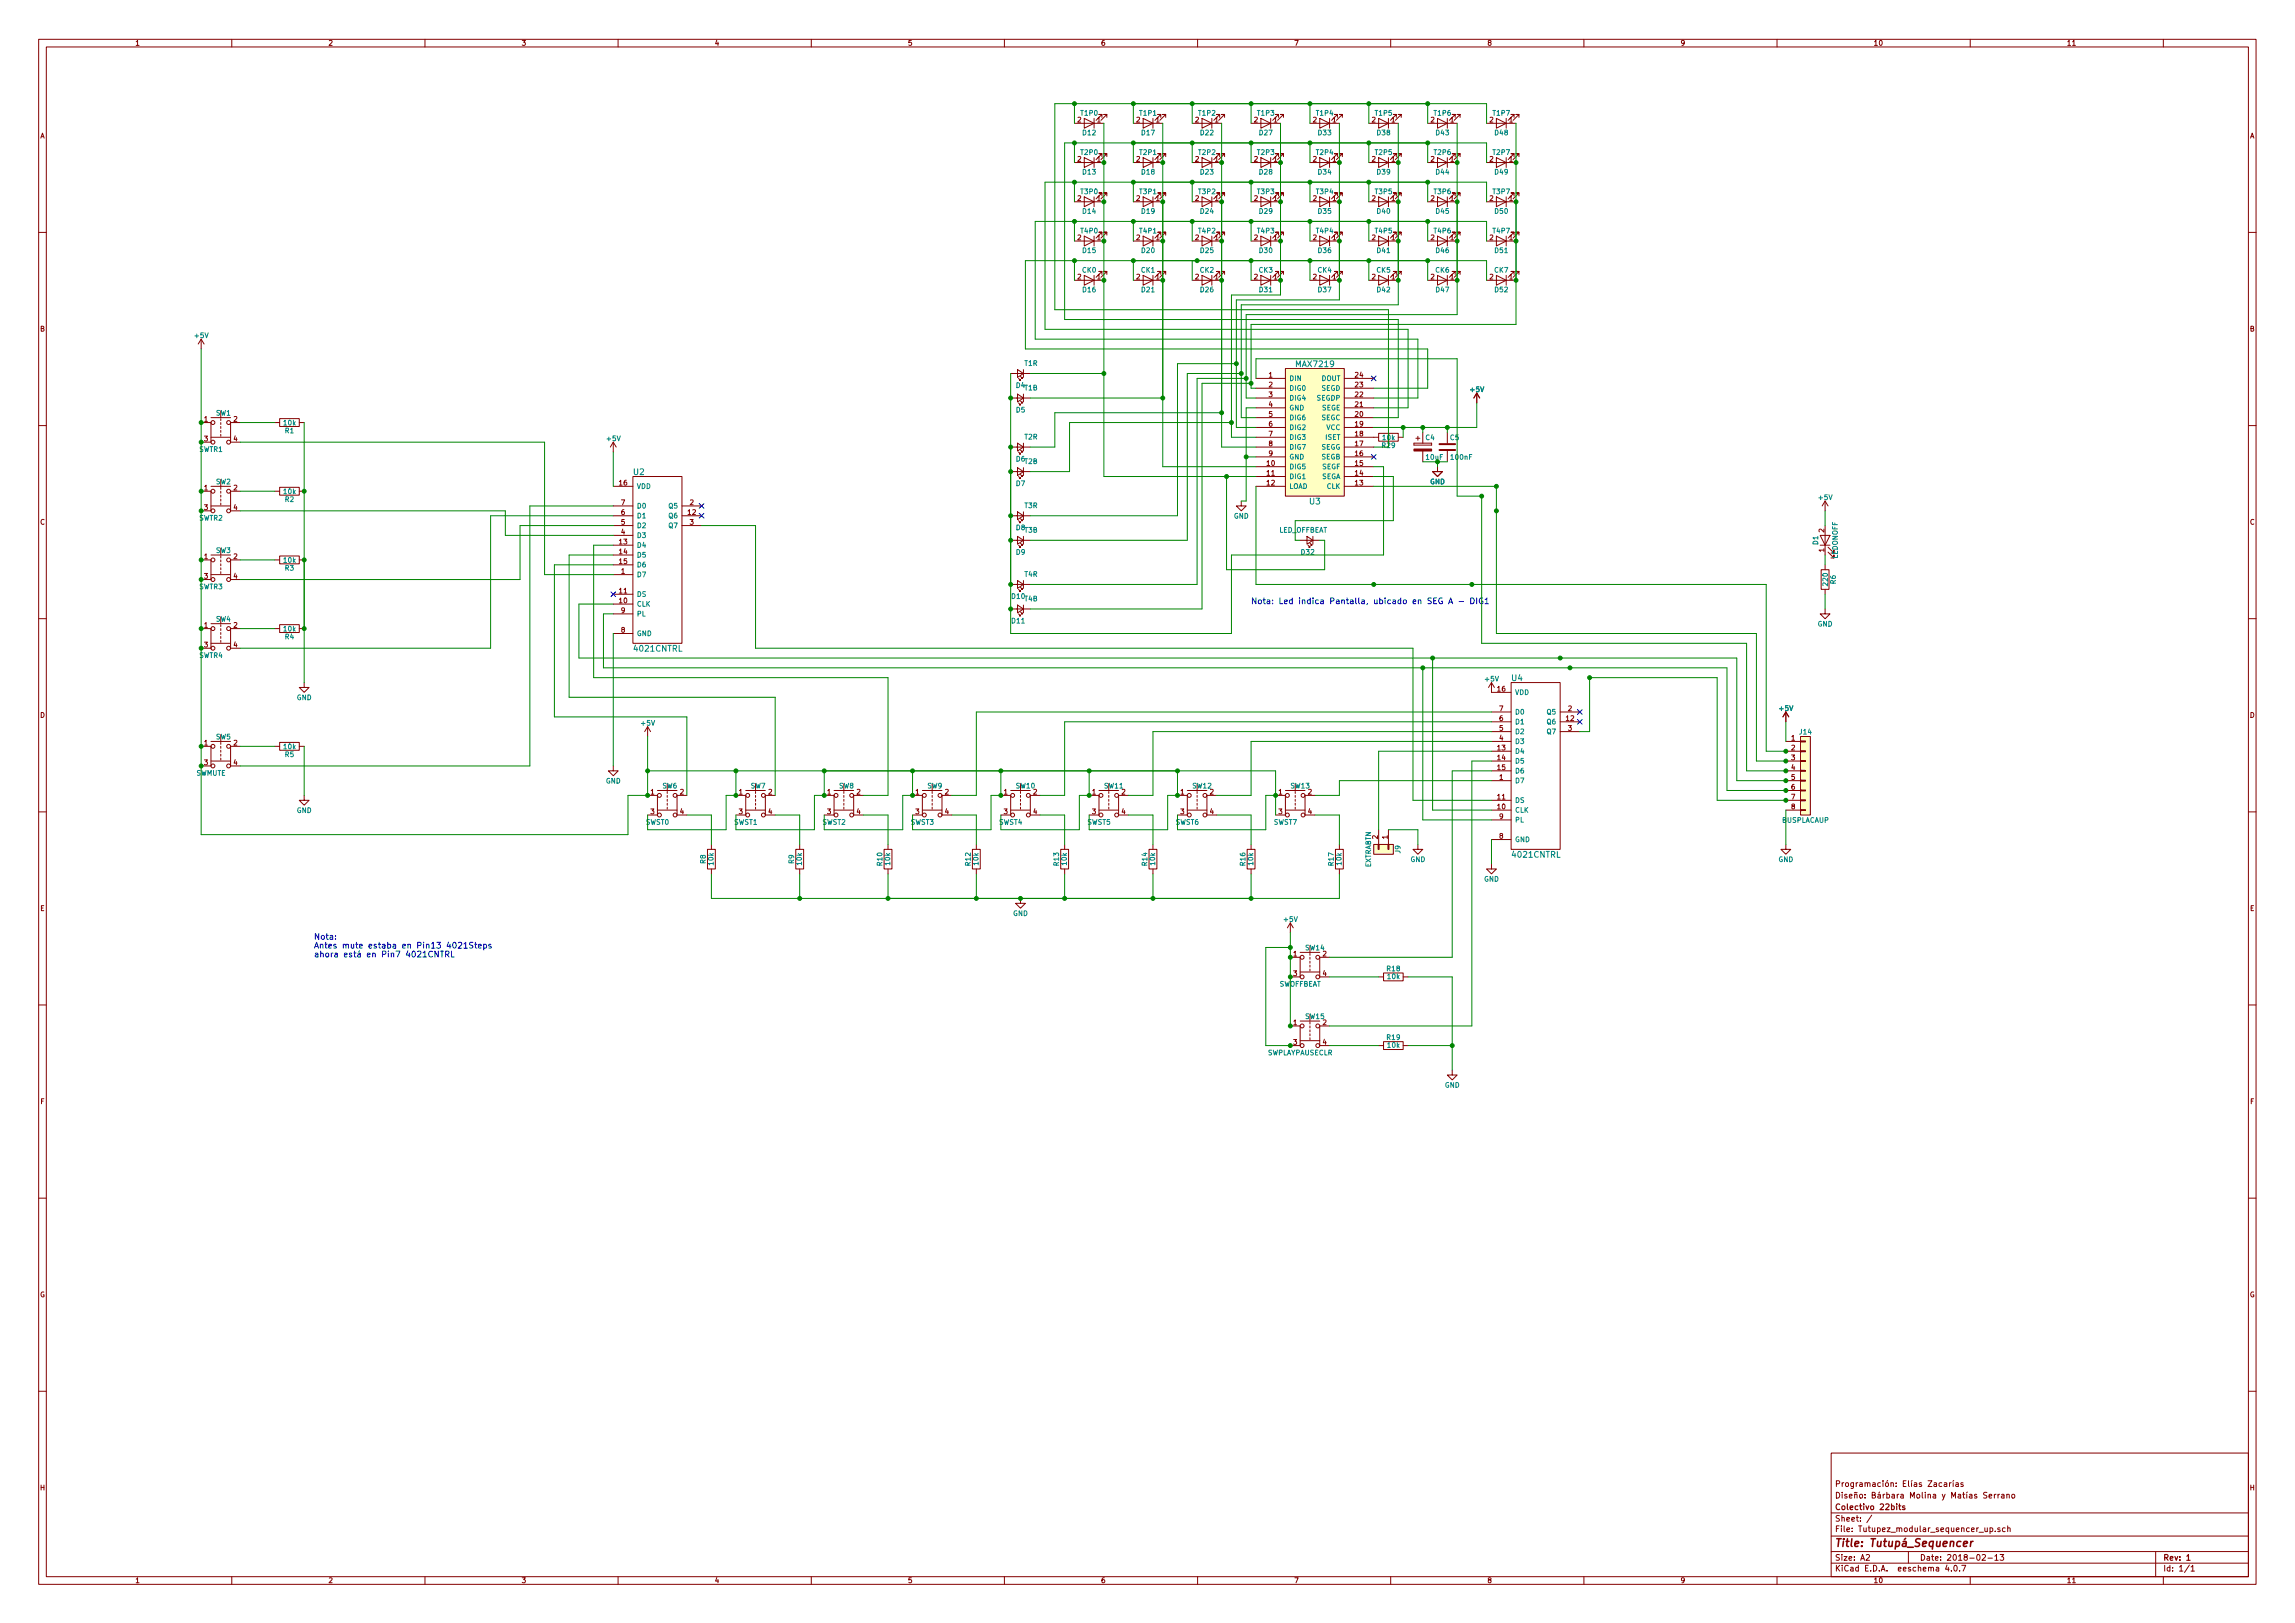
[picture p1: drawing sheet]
<svg xmlns="http://www.w3.org/2000/svg" width="594mm" height="420mm" viewBox="0 0 594 420" stroke-linecap="round" stroke-linejoin="round" font-family="sans-serif">
<defs><g id="words">
<text font-size="2.8" fill="#840000" x="475" y="400.4">Title: Tutupá_Sequencer</text>
<g font-size="2.1" fill="#008484">
<text x="335.6" y="95">MAX7219</text>
<text x="164" y="123">U2</text>
<text x="339" y="130.6">U3</text>
<text x="164.3" y="168.7">4021CNTRL</text>
<text x="391.3" y="176.3">U4</text>
<text x="391.6" y="222">4021CNTRL</text>
</g>
<g font-size="2.1" fill="#0000c2">
<text x="323.8" y="156.4">Nota: Led indica Pantalla, ubicado en SEG A - DIG1</text>
<text x="81.3" y="243.2">Nota:</text>
<text x="81.3" y="245.5">Antes mute estaba en Pin13 4021Steps</text>
<text x="81.3" y="247.8">ahora está en Pin7 4021CNTRL</text>
</g>
<g font-size="2.1" fill="#840000">
<text x="475" y="387.9">Diseño: Bárbara Molina y Matías Serrano</text>
<text x="475" y="384.9">Programación: Elías Zacarías</text>
<text x="475" y="393.9">Sheet: /</text>
<text x="475" y="390.9">Colectivo 22bits</text>
<text x="475" y="396.6">File: Tutupez_modular_sequencer_up.sch</text>
<text x="475" y="406.8">KiCad E.D.A. eeschema 4.0.7</text>
<text x="475" y="404">Size: A2</text>
<text x="497" y="404">Date: 2018-02-13</text>
<text x="560" y="404">Rev: 1</text>
<text x="560" y="406.8">Id: 1/1</text>
</g>
<g font-size="1.8" fill="#840000">
<text x="35" y="11.8">1</text>
<text x="85" y="11.8">2</text>
<text x="135" y="11.8">3</text>
<text x="185" y="11.8">4</text>
<text x="235" y="11.8">5</text>
<text x="285" y="11.8">6</text>
<text x="335" y="11.8">7</text>
<text x="385" y="11.8">8</text>
<text x="435" y="11.8">9</text>
<text x="485" y="11.8">10</text>
<text x="535" y="11.8">11</text>
<text x="10.4" y="35.8">A</text>
<text x="278.9" y="31.7">2</text>
<text x="284" y="31.7">1</text>
<text x="294.2" y="31.7">2</text>
<text x="299.2" y="31.7">1</text>
<text x="309.4" y="31.7">2</text>
<text x="314.5" y="31.7">1</text>
<text x="324.6" y="31.7">2</text>
<text x="329.7" y="31.7">1</text>
<text x="339.9" y="31.7">2</text>
<text x="345" y="31.7">1</text>
<text x="355.1" y="31.7">2</text>
<text x="360.2" y="31.7">1</text>
<text x="370.4" y="31.7">2</text>
<text x="375.4" y="31.7">1</text>
<text x="385.6" y="31.7">2</text>
<text x="390.7" y="31.7">1</text>
<text x="582.4" y="35.8">A</text>
<text x="278.9" y="41.8">2</text>
<text x="284" y="41.8">1</text>
<text x="294.2" y="41.8">2</text>
<text x="299.2" y="41.8">1</text>
<text x="309.4" y="41.8">2</text>
<text x="314.5" y="41.8">1</text>
<text x="324.6" y="41.8">2</text>
<text x="329.7" y="41.8">1</text>
<text x="339.9" y="41.8">2</text>
<text x="345" y="41.8">1</text>
<text x="355.1" y="41.8">2</text>
<text x="360.2" y="41.8">1</text>
<text x="370.4" y="41.8">2</text>
<text x="375.4" y="41.8">1</text>
<text x="385.6" y="41.8">2</text>
<text x="390.7" y="41.8">1</text>
<text x="278.9" y="52">2</text>
<text x="284" y="52">1</text>
<text x="294.2" y="52">2</text>
<text x="299.2" y="52">1</text>
<text x="309.4" y="52">2</text>
<text x="314.5" y="52">1</text>
<text x="324.6" y="52">2</text>
<text x="329.7" y="52">1</text>
<text x="339.9" y="52">2</text>
<text x="345" y="52">1</text>
<text x="355.1" y="52">2</text>
<text x="360.2" y="52">1</text>
<text x="370.4" y="52">2</text>
<text x="375.4" y="52">1</text>
<text x="385.6" y="52">2</text>
<text x="390.7" y="52">1</text>
<text x="278.9" y="62.1">2</text>
<text x="284" y="62.1">1</text>
<text x="294.2" y="62.1">2</text>
<text x="299.2" y="62.1">1</text>
<text x="309.4" y="62.1">2</text>
<text x="314.5" y="62.1">1</text>
<text x="324.6" y="62.1">2</text>
<text x="329.7" y="62.1">1</text>
<text x="339.9" y="62.1">2</text>
<text x="345" y="62.1">1</text>
<text x="355.1" y="62.1">2</text>
<text x="360.2" y="62.1">1</text>
<text x="370.4" y="62.1">2</text>
<text x="375.4" y="62.1">1</text>
<text x="385.6" y="62.1">2</text>
<text x="390.7" y="62.1">1</text>
<text x="278.9" y="72.3">2</text>
<text x="284" y="72.3">1</text>
<text x="294.2" y="72.3">2</text>
<text x="299.2" y="72.3">1</text>
<text x="309.4" y="72.3">2</text>
<text x="314.5" y="72.3">1</text>
<text x="324.6" y="72.3">2</text>
<text x="329.7" y="72.3">1</text>
<text x="339.9" y="72.3">2</text>
<text x="345" y="72.3">1</text>
<text x="355.1" y="72.3">2</text>
<text x="360.2" y="72.3">1</text>
<text x="370.4" y="72.3">2</text>
<text x="375.4" y="72.3">1</text>
<text x="385.6" y="72.3">2</text>
<text x="390.7" y="72.3">1</text>
<text x="10.4" y="85.8">B</text>
<text x="582.4" y="85.8">B</text>
<text x="328.4" y="97.7">1</text>
<text x="328.4" y="100.2">2</text>
<text x="350.8" y="100.2">23</text>
<text x="350.8" y="97.7">24</text>
<text x="328.4" y="102.8">3</text>
<text x="328.4" y="105.3">4</text>
<text x="328.4" y="107.9">5</text>
<text x="350.8" y="107.9">20</text>
<text x="350.8" y="105.3">21</text>
<text x="350.8" y="102.8">22</text>
<text x="52.9" y="109.1">1</text>
<text x="60.5" y="109.1">2</text>
<text x="328.4" y="110.4">6</text>
<text x="328.4" y="112.9">7</text>
<text x="350.8" y="112.9">18</text>
<text x="350.8" y="110.4">19</text>
<text x="52.9" y="114.2">3</text>
<text x="60.5" y="114.2">4</text>
<text x="328.4" y="115.5">8</text>
<text x="328.4" y="118">9</text>
<text x="350.8" y="118">16</text>
<text x="350.8" y="115.5">17</text>
<text x="160.3" y="125.6">16</text>
<text x="328" y="120.6">10</text>
<text x="328" y="123.1">11</text>
<text x="328" y="125.6">12</text>
<text x="350.8" y="125.6">13</text>
<text x="350.8" y="123.1">14</text>
<text x="350.8" y="120.6">15</text>
<text x="52.9" y="126.9">1</text>
<text x="52.9" y="132">3</text>
<text x="60.5" y="126.9">2</text>
<text x="60.5" y="132">4</text>
<text x="160.8" y="130.7">7</text>
<text x="178.6" y="130.7">2</text>
<text x="10.4" y="135.8">C</text>
<text x="160.8" y="135.8">5</text>
<text x="160.8" y="133.3">6</text>
<text x="178.1" y="133.3">12</text>
<text x="178.6" y="135.8">3</text>
<text x="472.2" y="137.8" transform="rotate(-90 472.2 137.8)">2</text>
<text x="582.4" y="135.8">C</text>
<text x="160.3" y="140.9">13</text>
<text x="160.3" y="143.4">14</text>
<text x="160.8" y="138.3">4</text>
<text x="472.2" y="142.9" transform="rotate(-90 472.2 142.9)">1</text>
<text x="52.9" y="144.7">1</text>
<text x="52.9" y="149.8">3</text>
<text x="60.5" y="144.7">2</text>
<text x="60.5" y="149.8">4</text>
<text x="160.3" y="146">15</text>
<text x="160.8" y="148.5">1</text>
<text x="160.3" y="153.6">11</text>
<text x="160.3" y="156.1">10</text>
<text x="160.8" y="158.7">9</text>
<text x="52.9" y="162.5">1</text>
<text x="52.9" y="167.6">3</text>
<text x="60.5" y="162.5">2</text>
<text x="60.5" y="167.6">4</text>
<text x="160.8" y="163.7">8</text>
<text x="387.7" y="179">16</text>
<text x="10.4" y="185.8">D</text>
<text x="388.1" y="184.1">7</text>
<text x="405.9" y="184.1">2</text>
<text x="582.4" y="185.8">D</text>
<text x="388.1" y="191.7">4</text>
<text x="388.1" y="189.1">5</text>
<text x="388.1" y="186.6">6</text>
<text x="405.4" y="186.6">12</text>
<text x="405.9" y="189.1">3</text>
<text x="463.7" y="191.7">1</text>
<text x="52.9" y="193">1</text>
<text x="60.5" y="193">2</text>
<text x="387.7" y="194.2">13</text>
<text x="387.7" y="196.8">14</text>
<text x="463.7" y="194.2">2</text>
<text x="463.7" y="196.8">3</text>
<text x="52.9" y="198">3</text>
<text x="60.5" y="198">4</text>
<text x="387.7" y="199.3">15</text>
<text x="388.1" y="201.8">1</text>
<text x="463.7" y="199.3">4</text>
<text x="463.7" y="201.8">5</text>
<text x="168.4" y="205.7">1</text>
<text x="176" y="205.7">2</text>
<text x="191.3" y="205.7">1</text>
<text x="198.9" y="205.7">2</text>
<text x="214.1" y="205.7">1</text>
<text x="221.8" y="205.7">2</text>
<text x="237" y="205.7">1</text>
<text x="244.6" y="205.7">2</text>
<text x="259.9" y="205.7">1</text>
<text x="267.5" y="205.7">2</text>
<text x="282.7" y="205.7">1</text>
<text x="305.6" y="205.7">1</text>
<text x="313.2" y="205.7">2</text>
<text x="331" y="205.7">1</text>
<text x="338.6" y="205.7">2</text>
<text x="387.7" y="209.5">10</text>
<text x="387.7" y="206.9">11</text>
<text x="463.7" y="204.4">6</text>
<text x="463.7" y="206.9">7</text>
<text x="463.7" y="209.5">8</text>
<text x="168.4" y="210.7">3</text>
<text x="176" y="210.7">4</text>
<text x="191.3" y="210.7">3</text>
<text x="198.9" y="210.7">4</text>
<text x="214.1" y="210.7">3</text>
<text x="221.8" y="210.7">4</text>
<text x="237" y="210.7">3</text>
<text x="244.6" y="210.7">4</text>
<text x="259.9" y="210.7">3</text>
<text x="267.5" y="210.7">4</text>
<text x="282.7" y="210.7">3</text>
<text x="290.3" y="210.7">4</text>
<text x="305.6" y="210.7">3</text>
<text x="313.2" y="210.7">4</text>
<text x="331" y="210.7">3</text>
<text x="338.6" y="210.7">4</text>
<text x="388.1" y="212">9</text>
<text x="356.6" y="217.2" transform="rotate(-90 356.6 217.2)">2</text>
<text x="359.2" y="217.2" transform="rotate(-90 359.2 217.2)">1</text>
<text x="388.1" y="217.1">8</text>
<text x="10.4" y="235.8">E</text>
<text x="582.4" y="235.8">E</text>
<text x="334.8" y="247.6">1</text>
<text x="342.4" y="247.6">2</text>
<text x="334.8" y="252.6">3</text>
<text x="342.4" y="252.6">4</text>
<text x="334.8" y="265.3">1</text>
<text x="342.4" y="265.3">2</text>
<text x="334.8" y="270.4">3</text>
<text x="342.4" y="270.4">4</text>
<text x="10.5" y="285.8">F</text>
<text x="582.5" y="285.8">F</text>
<text x="10.3" y="335.8">G</text>
<text x="582.3" y="335.8">G</text>
<text x="10.4" y="385.8">H</text>
<text x="582.4" y="385.8">H</text>
<text x="35" y="409.8">1</text>
<text x="85" y="409.8">2</text>
<text x="135" y="409.8">3</text>
<text x="185" y="409.8">4</text>
<text x="235" y="409.8">5</text>
<text x="285" y="409.8">6</text>
<text x="335" y="409.8">7</text>
<text x="385" y="409.8">8</text>
<text x="435" y="409.8">9</text>
<text x="485" y="409.8">10</text>
<text x="535" y="409.8">11</text>
</g>
<g font-size="1.8" fill="#008484">
<text x="279.8" y="29.9">T1P0</text>
<text x="295.1" y="29.9">T1P1</text>
<text x="310.3" y="29.9">T1P2</text>
<text x="325.6" y="29.9">T1P3</text>
<text x="340.8" y="29.9">T1P4</text>
<text x="356" y="29.9">T1P5</text>
<text x="371.3" y="29.9">T1P6</text>
<text x="386.5" y="29.9">T1P7</text>
<text x="280.3" y="35">D12</text>
<text x="295.6" y="35">D17</text>
<text x="310.8" y="35">D22</text>
<text x="326" y="35">D27</text>
<text x="341.3" y="35">D33</text>
<text x="356.5" y="35">D38</text>
<text x="371.8" y="35">D43</text>
<text x="387" y="35">D48</text>
<text x="279.8" y="40.1">T2P0</text>
<text x="295.1" y="40.1">T2P1</text>
<text x="310.3" y="40.1">T2P2</text>
<text x="325.6" y="40.1">T2P3</text>
<text x="340.8" y="40.1">T2P4</text>
<text x="356" y="40.1">T2P5</text>
<text x="371.3" y="40.1">T2P6</text>
<text x="386.5" y="40.1">T2P7</text>
<text x="280.3" y="45.2">D13</text>
<text x="295.6" y="45.2">D18</text>
<text x="310.8" y="45.2">D23</text>
<text x="326" y="45.2">D28</text>
<text x="341.3" y="45.2">D34</text>
<text x="356.5" y="45.2">D39</text>
<text x="371.8" y="45.2">D44</text>
<text x="387" y="45.2">D49</text>
<text x="279.8" y="50.2">T3P0</text>
<text x="295.1" y="50.2">T3P1</text>
<text x="310.3" y="50.2">T3P2</text>
<text x="325.6" y="50.2">T3P3</text>
<text x="340.8" y="50.2">T3P4</text>
<text x="356" y="50.2">T3P5</text>
<text x="371.3" y="50.2">T3P6</text>
<text x="386.5" y="50.2">T3P7</text>
<text x="280.3" y="55.3">D14</text>
<text x="295.6" y="55.3">D19</text>
<text x="310.8" y="55.3">D24</text>
<text x="326" y="55.3">D29</text>
<text x="341.3" y="55.3">D35</text>
<text x="356.5" y="55.3">D40</text>
<text x="371.8" y="55.3">D45</text>
<text x="387" y="55.3">D50</text>
<text x="279.8" y="60.4">T4P0</text>
<text x="280.3" y="65.5">D15</text>
<text x="295.1" y="60.4">T4P1</text>
<text x="295.6" y="65.5">D20</text>
<text x="310.3" y="60.4">T4P2</text>
<text x="310.8" y="65.5">D25</text>
<text x="325.6" y="60.4">T4P3</text>
<text x="326" y="65.5">D30</text>
<text x="340.8" y="60.4">T4P4</text>
<text x="341.3" y="65.5">D36</text>
<text x="356" y="60.4">T4P5</text>
<text x="356.5" y="65.5">D41</text>
<text x="371.3" y="60.4">T4P6</text>
<text x="371.8" y="65.5">D46</text>
<text x="386.5" y="60.4">T4P7</text>
<text x="387" y="65.5">D51</text>
<text x="280.2" y="70.6">CK0</text>
<text x="295.4" y="70.6">CK1</text>
<text x="310.7" y="70.6">CK2</text>
<text x="325.9" y="70.6">CK3</text>
<text x="341.1" y="70.6">CK4</text>
<text x="356.4" y="70.6">CK5</text>
<text x="371.6" y="70.6">CK6</text>
<text x="386.9" y="70.6">CK7</text>
<text x="280.3" y="75.6">D16</text>
<text x="295.6" y="75.6">D21</text>
<text x="310.8" y="75.6">D26</text>
<text x="326" y="75.6">D31</text>
<text x="341.3" y="75.6">D37</text>
<text x="356.5" y="75.6">D42</text>
<text x="371.8" y="75.6">D47</text>
<text x="387" y="75.6">D52</text>
<text x="50.5" y="87.5">+5V</text>
<text x="265.2" y="94.7">T1R</text>
<text x="263.1" y="100.4">D4</text>
<text x="265.2" y="101">T1B</text>
<text x="333.8" y="98.6">DIN</text>
<text x="333.8" y="101.1">DIG0</text>
<text x="342" y="101.1">SEGD</text>
<text x="342" y="98.6">DOUT</text>
<text x="380.7" y="101.5">+5V</text>
<text x="55.9" y="107.6">SW1</text>
<text x="263.1" y="106.7">D5</text>
<text x="333.8" y="103.7">DIG4</text>
<text x="333.8" y="106.2">GND</text>
<text x="340.8" y="103.7">SEGDP</text>
<text x="342" y="106.2">SEGE</text>
<text x="73.5" y="110.1">10k</text>
<text x="73.8" y="112.1">R1</text>
<text x="265.2" y="113.7">T2R</text>
<text x="333.8" y="108.8">DIG6</text>
<text x="333.8" y="111.3">DIG2</text>
<text x="333.8" y="113.8">DIG3</text>
<text x="342" y="108.8">SEGC</text>
<text x="343" y="113.8">ISET</text>
<text x="343.2" y="111.3">VCC</text>
<text x="357.9" y="113.9">10k</text>
<text x="369.1" y="113.9">C4</text>
<text x="375.4" y="113.9">C5</text>
<text x="51.5" y="117">SWTR1</text>
<text x="157.1" y="114.2">+5V</text>
<text x="263.1" y="119.4">D6</text>
<text x="333.8" y="116.4">DIG7</text>
<text x="333.8" y="118.9">GND</text>
<text x="341.9" y="116.4">SEGG</text>
<text x="342" y="118.9">SEGB</text>
<text x="357.8" y="115.9">R29</text>
<text x="369.2" y="119">10uF</text>
<text x="375.7" y="119">100nF</text>
<text x="55.9" y="125.3">SW2</text>
<text x="263.1" y="125.8">D7</text>
<text x="265.2" y="120.1">T2B</text>
<text x="333.8" y="121.5">DIG5</text>
<text x="333.8" y="124">DIG1</text>
<text x="342" y="124">SEGA</text>
<text x="342.1" y="121.5">SEGF</text>
<text x="370.2" y="125.3">GND</text>
<text x="73.5" y="127.9">10k</text>
<text x="73.8" y="129.9">R2</text>
<text x="164.8" y="131.6">D0</text>
<text x="164.8" y="126.5">VDD</text>
<text x="173.2" y="131.6">Q5</text>
<text x="265.2" y="131.5">T3R</text>
<text x="333.8" y="126.5">LOAD</text>
<text x="343.3" y="126.5">CLK</text>
<text x="470.8" y="129.4">+5V</text>
<text x="51.5" y="134.7">SWTR2</text>
<text x="164.8" y="136.7">D2</text>
<text x="164.8" y="134.2">D1</text>
<text x="173.2" y="136.7">Q7</text>
<text x="173.2" y="134.2">Q6</text>
<text x="263.1" y="137.2">D8</text>
<text x="265.2" y="137.9">T3B</text>
<text x="319.4" y="134.2">GND</text>
<text x="330.9" y="137.9">LED_OFFBEAT</text>
<text x="55.9" y="143.1">SW3</text>
<text x="164.8" y="139.2">D3</text>
<text x="164.8" y="141.8">D4</text>
<text x="263.1" y="143.6">D9</text>
<text x="336.9" y="143.6">D32</text>
<text x="470.6" y="141" transform="rotate(-90 470.6 141)">D1</text>
<text x="73.5" y="145.7">10k</text>
<text x="73.8" y="147.7">R3</text>
<text x="164.8" y="149.4">D7</text>
<text x="164.8" y="144.3">D5</text>
<text x="164.8" y="146.9">D6</text>
<text x="265.2" y="149.3">T4R</text>
<text x="475.7" y="144.7" transform="rotate(-90 475.7 144.7)">LEDONOFF</text>
<text x="51.5" y="152.5">SWTR3</text>
<text x="164.8" y="154.5">DS</text>
<text x="262" y="155">D10</text>
<text x="265.2" y="155.6">T4B</text>
<text x="473.2" y="151.5" transform="rotate(-90 473.2 151.5)">220</text>
<text x="475.2" y="151.1" transform="rotate(-90 475.2 151.1)">R6</text>
<text x="55.9" y="160.9">SW4</text>
<text x="164.8" y="159.6">PL</text>
<text x="164.8" y="157">CLK</text>
<text x="262" y="161.4">D11</text>
<text x="73.5" y="163.4">10k</text>
<text x="73.8" y="165.5">R4</text>
<text x="164.8" y="164.6">GND</text>
<text x="470.5" y="162.2">GND</text>
<text x="51.5" y="170.3">SWTR4</text>
<text x="384.5" y="176.4">+5V</text>
<text x="392.2" y="179.9">VDD</text>
<text x="76.8" y="181.2">GND</text>
<text x="392.2" y="185">D0</text>
<text x="400.5" y="185">Q5</text>
<text x="460.7" y="184">+5V</text>
<text x="55.9" y="191.4">SW5</text>
<text x="166" y="187.8">+5V</text>
<text x="392.2" y="190">D2</text>
<text x="392.2" y="187.5">D1</text>
<text x="400.5" y="190">Q7</text>
<text x="400.5" y="187.5">Q6</text>
<text x="465.9" y="190.1">J14</text>
<text x="73.5" y="193.9">10k</text>
<text x="73.8" y="196">R5</text>
<text x="392.2" y="192.6">D3</text>
<text x="392.2" y="195.1">D4</text>
<text x="392.2" y="197.7">D5</text>
<text x="50.7" y="200.8">SWMUTE</text>
<text x="156.8" y="202.8">GND</text>
<text x="392.2" y="202.7">D7</text>
<text x="392.2" y="200.2">D6</text>
<text x="171.5" y="204.1">SW6</text>
<text x="194.3" y="204.1">SW7</text>
<text x="217.2" y="204.1">SW8</text>
<text x="240.1" y="204.1">SW9</text>
<text x="263" y="204.1">SW10</text>
<text x="285.9" y="204.1">SW11</text>
<text x="290.3" y="205.7">2</text>
<text x="308.7" y="204.1">SW12</text>
<text x="334.1" y="204.1">SW13</text>
<text x="392.2" y="207.8">DS</text>
<text x="76.8" y="210.4">GND</text>
<text x="167.1" y="213.5">SWST0</text>
<text x="190" y="213.5">SWST1</text>
<text x="212.9" y="213.5">SWST2</text>
<text x="235.7" y="213.5">SWST3</text>
<text x="258.6" y="213.5">SWST4</text>
<text x="281.4" y="213.5">SWST5</text>
<text x="304.3" y="213.5">SWST6</text>
<text x="329.7" y="213.5">SWST7</text>
<text x="392.2" y="212.9">PL</text>
<text x="392.2" y="210.4">CLK</text>
<text x="461.2" y="213">BUSPLACAUP</text>
<text x="362.5" y="220.8" transform="rotate(-90 362.5 220.8)">J9</text>
<text x="392.2" y="218">GND</text>
<text x="182.7" y="223.5" transform="rotate(-90 182.7 223.5)">R8</text>
<text x="184.7" y="223.9" transform="rotate(-90 184.7 223.9)">10k</text>
<text x="205.5" y="223.5" transform="rotate(-90 205.5 223.5)">R9</text>
<text x="207.5" y="223.9" transform="rotate(-90 207.5 223.9)">10k</text>
<text x="228.4" y="224" transform="rotate(-90 228.4 224)">R10</text>
<text x="230.4" y="223.9" transform="rotate(-90 230.4 223.9)">10k</text>
<text x="251.2" y="224" transform="rotate(-90 251.2 224)">R12</text>
<text x="253.3" y="223.9" transform="rotate(-90 253.3 223.9)">10k</text>
<text x="274.1" y="224" transform="rotate(-90 274.1 224)">R13</text>
<text x="276.1" y="223.9" transform="rotate(-90 276.1 223.9)">10k</text>
<text x="297" y="224" transform="rotate(-90 297 224)">R14</text>
<text x="299" y="223.9" transform="rotate(-90 299 223.9)">10k</text>
<text x="322.4" y="224" transform="rotate(-90 322.4 224)">R16</text>
<text x="324.4" y="223.9" transform="rotate(-90 324.4 223.9)">10k</text>
<text x="345.2" y="224" transform="rotate(-90 345.2 224)">R17</text>
<text x="347.2" y="223.9" transform="rotate(-90 347.2 223.9)">10k</text>
<text x="354.9" y="224.7" transform="rotate(-90 354.9 224.7)">EXTRABTN</text>
<text x="365.1" y="223.1">GND</text>
<text x="460.3" y="223.1">GND</text>
<text x="384.1" y="228.2">GND</text>
<text x="262.2" y="237.1">GND</text>
<text x="332.4" y="238.6">+5V</text>
<text x="337.9" y="246">SW14</text>
<text x="359.1" y="251.4">R18</text>
<text x="331" y="255.4">SWOFFBEAT</text>
<text x="359.2" y="253.4">10k</text>
<text x="337.9" y="263.8">SW15</text>
<text x="359.1" y="269.2">R19</text>
<text x="327.9" y="273.2">SWPLAYPAUSECLR</text>
<text x="359.2" y="271.2">10k</text>
<text x="374" y="281.6">GND</text>
</g>
</g></defs>
<g fill="none" stroke="#840000" stroke-width=".26">
<path d="M10 10.2h574v400h-574zM12 12.2h570v396h-570zM60 10.2v2M110 10.2v2M160 10.2v2M210 10.2v2M260 10.2v2M310 10.2v2M360 10.2v2M410 10.2v2M460 10.2v2M510 10.2v2"/>
<path d="M560 10.2v2M278.1 31.9h7.6M280.7 30.6l2.5 1.3-2.5 1.3zM283.2 30.6v2.6M285.2 30.4v-.8h-.7h.7l-1.5 1.6M286.5 30.4v-.8h-.8h.8l-1.5 1.6M293.4 31.9h7.6M295.9 30.6l2.5 1.3-2.5 1.3zM298.4 30.6v2.6M300.5 30.4v-.8h-.8h.8l-1.5 1.6M301.8 30.4v-.8h-.8h.8l-1.6 1.6M308.6 31.9h7.6"/>
<path d="M311.1 30.6l2.6 1.3-2.6 1.3zM313.7 30.6v2.6M315.7 30.4v-.8h-.7h.7l-1.5 1.6M317 30.4v-.8h-.8h.8l-1.5 1.6M323.8 31.9h7.7M326.4 30.6l2.5 1.3-2.5 1.3zM328.9 30.6v2.6M331 30.4v-.8h-.8h.8l-1.6 1.6M332.2 30.4v-.8h-.7h.7l-1.5 1.6M339.1 31.9h7.6M341.6 30.6l2.6 1.3-2.6 1.3zM344.2 30.6v2.6"/>
<path d="M346.2 30.4v-.8h-.8h.8l-1.5 1.6M347.5 30.4v-.8h-.8h.8l-1.6 1.6M354.3 31.9h7.6M356.9 30.6l2.5 1.3-2.5 1.3zM359.4 30.6v2.6M361.4 30.4v-.8h-.7h.7l-1.5 1.6M362.7 30.4v-.8h-.8h.8l-1.5 1.6M369.6 31.9h7.6M372.1 30.6l2.5 1.3-2.5 1.3zM374.6 30.6v2.6M376.7 30.4v-.8h-.8h.8l-1.5 1.6M378 30.4v-.8h-.8h.8l-1.6 1.6"/>
<path d="M384.8 31.9h7.6M387.3 30.6l2.6 1.3-2.6 1.3zM389.9 30.6v2.6M391.9 30.4v-.8h-.7h.7l-1.5 1.6M393.2 30.4v-.8h-.8h.8l-1.5 1.6M278.1 42.1h7.6M278.1 52.2h7.6M280.7 40.8l2.5 1.3-2.5 1.2zM280.7 51l2.5 1.2-2.5 1.3zM283.2 40.8v2.5M283.2 51v2.5M285.2 40.6v-.8h-.7h.7l-1.5 1.5"/>
<path d="M285.2 50.7v-.7h-.7h.7l-1.5 1.5M286.5 40.6v-.8h-.8h.8l-1.5 1.5M286.5 50.7v-.7h-.8h.8l-1.5 1.5M293.4 42.1h7.6M293.4 52.2h7.6M295.9 40.8l2.5 1.3-2.5 1.2zM295.9 51l2.5 1.2-2.5 1.3zM298.4 40.8v2.5M298.4 51v2.5M300.5 40.6v-.8h-.8h.8l-1.5 1.5M300.5 50.7v-.7h-.8h.8l-1.5 1.5M301.8 40.6v-.8h-.8h.8l-1.6 1.5"/>
<path d="M301.8 50.7v-.7h-.8h.8l-1.6 1.5M308.6 42.1h7.6M308.6 52.2h7.6M311.1 40.8l2.6 1.3-2.6 1.2zM311.1 51l2.6 1.2-2.6 1.3zM313.7 40.8v2.5M313.7 51v2.5M315.7 40.6v-.8h-.7h.7l-1.5 1.5M315.7 50.7v-.7h-.7h.7l-1.5 1.5M317 40.6v-.8h-.8h.8l-1.5 1.5M317 50.7v-.7h-.8h.8l-1.5 1.5M323.8 42.1h7.7"/>
<path d="M323.8 52.2h7.7M326.4 40.8l2.5 1.3-2.5 1.2zM326.4 51l2.5 1.2-2.5 1.3zM328.9 40.8v2.5M328.9 51v2.5M331 40.6v-.8h-.8h.8l-1.6 1.5M331 50.7v-.7h-.8h.8l-1.6 1.5M332.2 40.6v-.8h-.7h.7l-1.5 1.5M332.2 50.7v-.7h-.7h.7l-1.5 1.5M339.1 42.1h7.6M339.1 52.2h7.6M341.6 40.8l2.6 1.3-2.6 1.2z"/>
<path d="M341.6 51l2.6 1.2-2.6 1.3zM344.2 40.8v2.5M344.2 51v2.5M346.2 40.6v-.8h-.8h.8l-1.5 1.5M346.2 50.7v-.7h-.8h.8l-1.5 1.5M347.5 40.6v-.8h-.8h.8l-1.6 1.5M347.5 50.7v-.7h-.8h.8l-1.6 1.5M354.3 42.1h7.6M354.3 52.2h7.6M356.9 40.8l2.5 1.3-2.5 1.2zM356.9 51l2.5 1.2-2.5 1.3zM359.4 40.8v2.5"/>
<path d="M359.4 51v2.5M361.4 40.6v-.8h-.7h.7l-1.5 1.5M361.4 50.7v-.7h-.7h.7l-1.5 1.5M362.7 40.6v-.8h-.8h.8l-1.5 1.5M362.7 50.7v-.7h-.8h.8l-1.5 1.5M369.6 42.1h7.6M369.6 52.2h7.6M372.1 40.8l2.5 1.3-2.5 1.2zM372.1 51l2.5 1.2-2.5 1.3zM374.6 40.8v2.5M374.6 51v2.5M376.7 40.6v-.8h-.8h.8l-1.5 1.5"/>
<path d="M376.7 50.7v-.7h-.8h.8l-1.5 1.5M378 40.6v-.8h-.8h.8l-1.6 1.5M378 50.7v-.7h-.8h.8l-1.6 1.5M384.8 42.1h7.6M384.8 52.2h7.6M387.3 40.8l2.6 1.3-2.6 1.2zM387.3 51l2.6 1.2-2.6 1.3zM389.9 40.8v2.5M389.9 51v2.5M391.9 40.6v-.8h-.7h.7l-1.5 1.5M391.9 50.7v-.7h-.7h.7l-1.5 1.5M393.2 40.6v-.8h-.8h.8l-1.5 1.5"/>
<path d="M393.2 50.7v-.7h-.8h.8l-1.5 1.5M10 60.2h2M278.1 62.4h7.6M278.1 72.6h7.6M280.7 61.1l2.5 1.3-2.5 1.3zM280.7 71.3l2.5 1.3-2.5 1.2zM283.2 61.1v2.6M283.2 71.3v2.5M285.2 60.9v-.8h-.7h.7l-1.5 1.5M285.2 71v-.7h-.7h.7l-1.5 1.5M286.5 60.9v-.8h-.8h.8l-1.5 1.5M286.5 71v-.7h-.8h.8l-1.5 1.5"/>
<path d="M293.4 62.4h7.6M293.4 72.6h7.6M295.9 61.1l2.5 1.3-2.5 1.3zM295.9 71.3l2.5 1.3-2.5 1.2zM298.4 61.1v2.6M298.4 71.3v2.5M300.5 60.9v-.8h-.8h.8l-1.5 1.5M300.5 71v-.7h-.8h.8l-1.5 1.5M301.8 60.9v-.8h-.8h.8l-1.6 1.5M301.8 71v-.7h-.8h.8l-1.6 1.5M308.6 62.4h7.6M308.6 72.6h7.6"/>
<path d="M311.1 61.1l2.6 1.3-2.6 1.3zM311.1 71.3l2.6 1.3-2.6 1.2zM313.7 61.1v2.6M313.7 71.3v2.5M315.7 60.9v-.8h-.7h.7l-1.5 1.5M315.7 71v-.7h-.7h.7l-1.5 1.5M317 60.9v-.8h-.8h.8l-1.5 1.5M317 71v-.7h-.8h.8l-1.5 1.5M323.8 62.4h7.7M323.8 72.6h7.7M326.4 61.1l2.5 1.3-2.5 1.3zM326.4 71.3l2.5 1.3-2.5 1.2z"/>
<path d="M328.9 61.1v2.6M328.9 71.3v2.5M331 60.9v-.8h-.8h.8l-1.6 1.5M331 71v-.7h-.8h.8l-1.6 1.5M332.2 60.9v-.8h-.7h.7l-1.5 1.5M332.2 71v-.7h-.7h.7l-1.5 1.5M339.1 62.4h7.6M339.1 72.6h7.6M341.6 61.1l2.6 1.3-2.6 1.3zM341.6 71.3l2.6 1.3-2.6 1.2zM344.2 61.1v2.6M344.2 71.3v2.5"/>
<path d="M346.2 60.9v-.8h-.8h.8l-1.5 1.5M346.2 71v-.7h-.8h.8l-1.5 1.5M347.5 60.9v-.8h-.8h.8l-1.6 1.5M347.5 71v-.7h-.8h.8l-1.6 1.5M354.3 62.4h7.6M354.3 72.6h7.6M356.9 61.1l2.5 1.3-2.5 1.3zM356.9 71.3l2.5 1.3-2.5 1.2zM359.4 61.1v2.6M359.4 71.3v2.5M361.4 60.9v-.8h-.7h.7l-1.5 1.5M361.4 71v-.7h-.7h.7l-1.5 1.5"/>
<path d="M362.7 60.9v-.8h-.8h.8l-1.5 1.5M362.7 71v-.7h-.8h.8l-1.5 1.5M369.6 62.4h7.6M369.6 72.6h7.6M372.1 61.1l2.5 1.3-2.5 1.3zM372.1 71.3l2.5 1.3-2.5 1.2zM374.6 61.1v2.6M374.6 71.3v2.5M376.7 60.9v-.8h-.8h.8l-1.5 1.5M376.7 71v-.7h-.8h.8l-1.5 1.5M378 60.9v-.8h-.8h.8l-1.6 1.5M378 71v-.7h-.8h.8l-1.6 1.5"/>
<path d="M384.8 62.4h7.6M384.8 72.6h7.6M387.3 61.1l2.6 1.3-2.6 1.3zM387.3 71.3l2.6 1.3-2.6 1.2zM389.9 61.1v2.6M389.9 71.3v2.5M391.9 60.9v-.8h-.7h.7l-1.5 1.5M391.9 71v-.7h-.7h.7l-1.5 1.5M393.2 60.9v-.8h-.8h.8l-1.5 1.5M393.2 71v-.7h-.8h.8l-1.5 1.5M582 60.2h2M52.1 87.8l-.8 1.3"/>
<path d="M52.1 87.8v2.5M52.1 87.8l.7 1.3M261.6 96.7h5.1M263.4 95.7l1.5 1-1.5 1zM263.7 98l.5 .5h-.3h.3v-.3M264.2 97.5l.5 .5h-.3h.3v-.3M264.9 95.7v2M325.1 98h7.6M332.7 95.4h15.3v33h-15.3zM348 98h7.6M10 110.2h2M52.1 109.4h2.5v5.1h-2.5"/>
<path d="M54.6 108.1h5.1M54.6 113.2h5.1M57.1 108.4v.5M57.1 109.4v.5M57.1 110.4v.5M57.1 111.4v.5M57.1 112.4v.5M62.2 109.4h-2.5v5.1h2.5M71.1 109.4h1.3M72.4 108.4h5.1v2h-5.1zM77.5 109.4h1.2M158.7 114.5l-.7 1.2"/>
<path d="M158.7 114.5v2.5M158.7 114.5l.8 1.2M261.6 103h5.1M261.6 115.7h5.1M263.4 102l1.5 1-1.5 1.1zM263.4 114.7l1.5 1-1.5 1.1zM263.7 104.3l.5 .5h-.3h.3v-.2M263.7 117l.5 .5h-.3h.3v-.2M264.2 103.8l.5 .5h-.3h.3v-.2M264.2 116.5l.5 .5h-.3h.3v-.2M264.9 102v2.1M264.9 114.7v2.1"/>
<path d="M325.1 103h7.6M325.1 115.7h7.6M325.1 100.5h7.6M325.1 105.6h7.6M325.1 108.1h7.6M325.1 110.7h7.6M325.1 113.2h7.6M325.1 118.3h7.6M348 103h7.6M348 115.7h7.6M348 100.5h7.6M348 105.6h7.6"/>
<path d="M348 108.1h7.6M348 110.7h7.6M348 113.2h8.9M348 118.3h7.6M356.9 112.2h5v2h-5zM361.9 113.2h1.3M366 114.7v.5zM366 115.2h4.6zM366 114.7h4.6zM366.5 113.5h1M367 112.9v1.1M368.3 111.9v2.8"/>
<path d="M368.3 116.8v2.7M370.6 114.7v.5zM374.6 111.9v2.8M374.6 116.8v2.7M382.3 101.8l-.8 1.2M382.3 101.8v2.5M382.3 101.8l.7 1.2M582 110.2h2M52.1 127.2h2.5v5h-2.5M54.6 125.9h5.1M54.6 131h5.1M57.1 126.2v.5"/>
<path d="M57.1 127.2v.5M57.1 128.2v.5M57.1 129.2v.5M57.1 130.2v.5M62.2 127.2h-2.5v5h2.5M71.1 127.2h1.3M72.4 126.2h5.1v2h-5.1zM77.5 127.2h1.2M158.7 133.5h5.1M158.7 125.9h5.1M158.7 131h5.1M158.7 136.1h5.1"/>
<path d="M158.7 138.6h5.1M163.8 123.4h12.7v43.1h-12.7zM176.5 133.5h5.1M176.5 131h5.1M176.5 136.1h5.1M261.6 122.1h5.1M261.6 133.5h5.1M261.6 139.9h5.1M263.4 121.1l1.5 1-1.5 1zM263.4 132.5l1.5 1-1.5 1zM263.4 138.9l1.5 1-1.5 1zM263.7 123.4l.5 .5h-.3h.3v-.3"/>
<path d="M263.7 134.8l.5 .5h-.3h.3v-.3M264.2 122.9l.5 .5h-.3h.3v-.3M264.2 134.3l.5 .5h-.3h.3v-.3M264.9 121.1v2M264.9 132.5v2M264.9 138.9v2M321.3 129.7v1.3h1.3l-1.3 1.2-1.3-1.2h1.3M325.1 120.8h7.6M325.1 123.4h7.6M325.1 125.9h7.6M336.5 139.9h5.1M338.3 138.9l1.6 1-1.6 1z"/>
<path d="M339.9 138.9v2M348 120.8h7.6M348 123.4h7.6M348 125.9h7.6M372.1 120.8v1.3h1.3l-1.3 1.3-1.3-1.3h1.3M471.2 138.6h2.5l-1.3 2.5zM472.4 129.7l-.7 1.3M472.4 129.7v2.5M472.4 136.1v7.6M472.4 129.7l.8 1.3M52.1 144.9h2.5v5.1h-2.5M54.6 148.8h5.1"/>
<path d="M54.6 143.7h5.1M57.1 143.9v.5M57.1 144.9v.6M57.1 146v.5M57.1 147v.5M57.1 148v.5M62.2 144.9h-2.5v5.1h2.5M71.1 144.9h1.3M72.4 143.9h5.1v2.1h-5.1zM77.5 144.9h1.2M158.7 148.8h5.1M158.7 158.9h5.1"/>
<path d="M158.7 156.4h5.1M158.7 153.8h5.1M158.7 141.1h5.1M158.7 143.7h5.1M158.7 146.2h5.1M261.6 151.3h5.1M261.6 157.6h5.1M263.4 150.3l1.5 1-1.5 1zM263.4 156.6l1.5 1-1.5 1.1zM263.7 141.1l.5 .5h-.3h.3v-.2M263.7 152.6l.5 .5h-.3h.3v-.3M263.7 158.9l.5 .5h-.3h.3v-.2"/>
<path d="M264.2 140.6l.5 .5h-.3h.3v-.2M264.2 152.1l.5 .5h-.3h.3v-.3M264.2 158.4l.5 .5h-.3h.3v-.2M264.9 150.3v2M264.9 156.6v2.1M338.6 141.1l.5 .5h-.3h.3v-.2M339.1 140.6l.5 .5h-.3h.3v-.2M471.2 141.1h2.5M471.4 147.5h2.1v5.1h-2.1zM472.4 157.6v1.3h1.3l-1.3 1.3-1.2-1.3h1.2M472.4 146.2v1.3M472.4 152.6v1.2"/>
<path d="M473.2 142.9l1.5 1.5v-.7v.7h-.7M473.2 141.6l1.5 1.6v-.8v.8h-.7M10 160.2h2M52.1 162.7h2.5v5.1h-2.5M54.6 166.5h5.1M54.6 161.5h5.1M57.1 161.7v.5M57.1 162.7v.5M57.1 163.7v.6M57.1 164.8v.5M57.1 165.8v.5M62.2 162.7h-2.5v5.1h2.5"/>
<path d="M71.1 162.7h1.3M72.4 161.7h5.1v2h-5.1zM77.5 162.7h1.2M78.7 176.7v1.3h1.3l-1.3 1.2-1.2-1.2h1.2M158.7 164h5.1M386.1 176.7v2.5h5.1M386.1 176.7l-.8 1.3M386.1 176.7l.7 1.3M391.2 176.7h12.7v43.2h-12.7zM582 160.2h2M52.1 193.2h2.5v5.1h-2.5M54.6 197h5.1"/>
<path d="M54.6 191.9h5.1M57.1 192.2v.5M57.1 193.2v.5M57.1 194.2v.5M57.1 195.2v.5M57.1 196.3v.5M62.2 193.2h-2.5v5.1h2.5M71.1 193.2h1.3M72.4 192.2h5.1v2h-5.1zM77.5 193.2h1.2M158.7 198.3v1.3h1.3l-1.3 1.2-1.2-1.2h1.2M167.6 188.1l-.7 1.3"/>
<path d="M167.6 188.1v2.6M167.6 188.1l.8 1.3M386.1 197h5.1M386.1 191.9h5.1M386.1 184.3h5.1M386.1 189.4h5.1M386.1 186.9h5.1M386.1 194.5h5.1M386.1 199.6h5.1M403.9 184.3h5M403.9 189.4h5M403.9 186.9h5"/>
<path d="M462.3 197h3.8M462.3 191.9h3.8M462.3 194.5h3.8M462.3 199.6h3.8M462.3 184.3l-.8 1.3M462.3 184.3v2.6M462.3 184.3l.7 1.3M466.1 190.7h2.5v20.3h-2.5zM466.1 199.4h1.3v.3h-1.3zM466.1 196.9h1.3v.2h-1.3zM466.1 194.4h1.3v.2h-1.3zM466.1 191.8h1.3v.3h-1.3z"/>
<path d="M10 210.2h2M78.7 205.9v1.3h1.3l-1.3 1.2-1.2-1.2h1.2M167.6 205.9h2.6v5.1h-2.6M170.2 209.7h5.1M170.2 204.6h5.1M172.7 204.9v.5M172.7 205.9v.5M172.7 206.9v.5M172.7 207.9v.5M172.7 209v.5M177.8 205.9h-2.5v5.1h2.5M183.1 219.9h2.1v5.1h-2.1z"/>
<path d="M184.1 218.6v1.3M190.5 205.9h2.5v5.1h-2.5M193 209.7h5.1M193 204.6h5.1M195.6 204.9v.5M195.6 205.9v.5M195.6 206.9v.5M195.6 207.9v.5M195.6 209v.5M200.7 205.9h-2.6v5.1h2.6M206 219.9h2v5.1h-2zM207 218.6v1.3"/>
<path d="M213.4 205.9h2.5v5.1h-2.5M215.9 209.7h5.1M215.9 204.6h5.1M218.4 204.9v.5M218.4 205.9v.5M218.4 206.9v.5M218.4 207.9v.5M218.4 209v.5M223.5 205.9h-2.5v5.1h2.5M228.9 219.9h2v5.1h-2zM229.9 218.6v1.3M236.2 205.9h2.6v5.1h-2.6"/>
<path d="M238.8 209.7h5M238.8 204.6h5M241.3 204.9v.5M241.3 205.9v.5M241.3 206.9v.5M241.3 207.9v.5M241.3 209v.5M246.4 205.9h-2.6v5.1h2.6M251.7 219.9h2v5.1h-2zM252.7 218.6v1.3M259.1 205.9h2.5v5.1h-2.5M261.6 209.7h5.1"/>
<path d="M261.6 204.6h5.1M264.2 204.9v.5M264.2 205.9v.5M264.2 206.9v.5M264.2 207.9v.5M264.2 209v.5M269.2 205.9h-2.5v5.1h2.5M274.6 219.9h2v5.1h-2zM275.6 218.6v1.3M281.9 205.9h2.6v5.1h-2.6M284.5 209.7h5.1M284.5 204.6h5.1"/>
<path d="M287 204.9v.5M287 205.9v.5M287 206.9v.5M287 207.9v.5M287 209v.5M292.1 205.9h-2.5v5.1h2.5M297.4 219.9h2.1v5.1h-2.1zM298.4 218.6v1.3M304.8 205.9h2.5v5.1h-2.5M307.3 209.7h5.1M307.3 204.6h5.1M309.9 204.9v.5"/>
<path d="M309.9 205.9v.5M309.9 206.9v.5M309.9 207.9v.5M309.9 209v.5M315 205.9h-2.6v5.1h2.6M322.8 219.9h2.1v5.1h-2.1zM323.8 218.6v1.3M330.2 205.9h2.5v5.1h-2.5M332.7 209.7h5.1M332.7 204.6h5.1M335.3 204.9v.5M335.3 205.9v.5"/>
<path d="M335.3 206.9v.5M335.3 207.9v.5M335.3 209v.5M340.4 205.9h-2.6v5.1h2.6M345.7 219.9h2v5.1h-2zM346.7 218.6v1.3M355.6 218.6h5.1v2.5h-5.1zM356.7 218.6h.3v1.3h-.3zM356.9 214.8v3.8M359.3 218.6h.2v1.3h-.2zM359.4 214.8v3.8M367 218.6v1.3h1.3l-1.3 1.2-1.2-1.2h1.2"/>
<path d="M386.1 209.7h5.1M386.1 202.1h5.1M386.1 217.3h5.1M386.1 212.3h5.1M386.1 207.2h5.1M462.3 218.6v1.3h1.2l-1.2 1.2-1.3-1.2h1.3M462.3 209.7h3.8M462.3 204.6h3.8M462.3 202.1h3.8M462.3 207.2h3.8M466.1 209.6h1.3v.2h-1.3zM466.1 207.1h1.3v.2h-1.3z"/>
<path d="M466.1 204.5h1.3v.3h-1.3zM466.1 202h1.3v.2h-1.3zM582 210.2h2M184.1 225v1.2M207 225v1.2M229.9 225v1.2M252.7 225v1.2M264.2 232.6v1.2h1.2l-1.2 1.3-1.3-1.3h1.3M275.6 225v1.2M298.4 225v1.2M323.8 225v1.2M334 238.9l-.8 1.3"/>
<path d="M334 238.9v2.6M334 238.9l.8 1.3M346.7 225v1.2M386.1 223.7v1.3h1.2l-1.2 1.2-1.3-1.2h1.3M334 247.8h2.5v5.1h-2.5M336.5 251.6h5.1M336.5 246.5h5.1M339.1 246.8v.5M339.1 247.8v.5M339.1 248.8v.5M339.1 249.9v.5M339.1 250.9v.5"/>
<path d="M344.2 247.8h-2.6v5.1h2.6M356.9 252.9h1.2M358.1 251.9h5.1v2h-5.1zM363.2 252.9h1.3M10 260.2h2M334 265.6h2.5v5.1h-2.5M336.5 269.4h5.1M336.5 264.3h5.1M339.1 264.6v.5M339.1 265.6v.5M339.1 266.6v.5M339.1 267.6v.5"/>
<path d="M339.1 268.6v.6M344.2 265.6h-2.6v5.1h2.6M356.9 270.7h1.2M358.1 269.7h5.1v2h-5.1zM363.2 270.7h1.3M375.9 277v1.3h1.3l-1.3 1.3-1.3-1.3h1.3M582 260.2h2M10 310.2h2M582 310.2h2M10 360.2h2M474 376.2h108v32h-108zM582 360.2h2"/>
<path d="M474 397.7h108M474 391.7h108M484.5 392.2l-1.3 2M503.3 383.9h.6v.9M503.9 384.2l-.7 .3 .3 .3h.4M504.6 383.8v1M505.1 383.8l-.5 .3M505.6 383.8v1M505.7 383.3l-.2 .2M506.3 383.9h.6v.9M506.9 384.2l-.7 .3 .3 .3h.4M508.2 383.9l-.4-.1-.2 .2v.3l.6 .1v.4h-.6"/>
<path d="M514.3 386.4h-.7l-.1 .5a.63 .63 0 0 1 .7 .8h-.7M514.9 387.3l.7-.1-.1-.3-.4-.1-.2 .2 .1 .7h.5M515.1 395.6l.5-.1 .2 .3-.1 .6h-.6M515.1 395.5v1.5M516.3 386.8v1M516.5 396.4v.1M516.7 386.8l-.4 .3M517.2 386.8v1M517.6 386.8l-.4 .3M517.7 395.6l-.4-.1-.2 .2 .1 .3 .5 .1v.3h-.6M518.1 386.9h.6l.1 .9M518.8 387.2l-.7 .3 .2 .3 .5-.1"/>
<path d="M519 395.6l-.4-.1-.3 .3 .1 .6h.6M519.5 387l.6-.1v.9M519.5 386.8v1M519.7 395.6h.6v.9M519.7 395v1.5M520.8 387h.7l-.1 .7h-.6zM60 408.2v2M110 408.2v2M160 408.2v2M210 408.2v2M260 408.2v2M310 408.2v2"/>
<path d="M360 408.2v2M410 408.2v2M460 408.2v2M474 404.7h108M474 401.7h108M483.1 402.6l.6-.2 .2 .5-.9 1h.9M494 401.7v3M504 405.1l-.4 1.1h1M504.3 405.7v1M505.1 406.6v.1M505.9 405.4l.2-.2a.8 .8 0 0 1 .5 .8 .8 .8 0 0 1-.5 .7l-.3-.5zM507.3 406.6v.1"/>
<path d="M507.8 405.2h1l-.6 1.5M510 408.2v2M513.1 402.6l.6-.2 .3 .5-1 1h1M514.6 403.4h1.1M516.4 402.9l.4-.5v1.5M516.4 403.9h.8M517.7 402.4h1l-.5 .6 .4 .1v.7h-.9M558 401.7v6.5M560 408.2v2M566.8 405.1l-1.3 2M567.2 405.7l.4-.5v1.5M567.2 406.7h.8"/>
<circle cx="55.1" cy="114.5" r=".51"/>
<circle cx="55.1" cy="109.4" r=".51"/>
<circle cx="59.2" cy="114.5" r=".51"/>
<circle cx="59.2" cy="109.4" r=".51"/>
<circle cx="55.1" cy="132.2" r=".51"/>
<circle cx="55.1" cy="127.2" r=".51"/>
<circle cx="59.2" cy="127.2" r=".51"/>
<circle cx="59.2" cy="132.2" r=".51"/>
<circle cx="55.1" cy="144.9" r=".51"/>
<circle cx="55.1" cy="150" r=".51"/>
<circle cx="59.2" cy="144.9" r=".51"/>
<circle cx="59.2" cy="150" r=".51"/>
<circle cx="55.1" cy="162.7" r=".51"/>
<circle cx="55.1" cy="167.8" r=".51"/>
<circle cx="59.2" cy="162.7" r=".51"/>
<circle cx="59.2" cy="167.8" r=".51"/>
<circle cx="55.1" cy="198.3" r=".51"/>
<circle cx="55.1" cy="193.2" r=".51"/>
<circle cx="59.2" cy="193.2" r=".51"/>
<circle cx="59.2" cy="198.3" r=".51"/>
<circle cx="170.7" cy="205.9" r=".51"/>
<circle cx="170.7" cy="211" r=".51"/>
<circle cx="174.8" cy="205.9" r=".51"/>
<circle cx="174.8" cy="211" r=".51"/>
<circle cx="193.5" cy="205.9" r=".51"/>
<circle cx="193.5" cy="211" r=".51"/>
<circle cx="197.6" cy="205.9" r=".51"/>
<circle cx="197.6" cy="211" r=".51"/>
<circle cx="216.4" cy="205.9" r=".51"/>
<circle cx="216.4" cy="211" r=".51"/>
<circle cx="220.5" cy="211" r=".51"/>
<circle cx="220.5" cy="205.9" r=".51"/>
<circle cx="239.3" cy="205.9" r=".51"/>
<circle cx="239.3" cy="211" r=".51"/>
<circle cx="243.3" cy="205.9" r=".51"/>
<circle cx="243.3" cy="211" r=".51"/>
<circle cx="262.1" cy="205.9" r=".51"/>
<circle cx="262.1" cy="211" r=".51"/>
<circle cx="266.2" cy="211" r=".51"/>
<circle cx="266.2" cy="205.9" r=".51"/>
<circle cx="285" cy="211" r=".51"/>
<circle cx="285" cy="205.9" r=".51"/>
<circle cx="289.1" cy="211" r=".51"/>
<circle cx="289.1" cy="205.9" r=".51"/>
<circle cx="307.8" cy="205.9" r=".51"/>
<circle cx="307.8" cy="211" r=".51"/>
<circle cx="311.9" cy="205.9" r=".51"/>
<circle cx="311.9" cy="211" r=".51"/>
<circle cx="333.2" cy="211" r=".51"/>
<circle cx="333.2" cy="205.9" r=".51"/>
<circle cx="337.3" cy="211" r=".51"/>
<circle cx="337.3" cy="205.9" r=".51"/>
<circle cx="337.1" cy="247.8" r=".51"/>
<circle cx="337.1" cy="252.9" r=".51"/>
<circle cx="341.1" cy="252.9" r=".51"/>
<circle cx="341.1" cy="247.8" r=".51"/>
<circle cx="337.1" cy="270.7" r=".51"/>
<circle cx="337.1" cy="265.6" r=".51"/>
<circle cx="341.1" cy="270.7" r=".51"/>
<circle cx="341.1" cy="265.6" r=".51"/>
</g>
<path d="M491.5 389.8h.5M491.7 389.3v1.3l.3 .2M493.1 389.9l-.4-.1-.2 .2 .1 .3 .5 .1v.3h-.6M566.1 403.9h.8" fill="none" stroke="#840000" stroke-width=".3"/>
<path d="M508.3 399.7l1-.2-.1-.4-.6-.1-.3 .3v.9h.8M510.2 399l-.2 1.3M510.7 399l-.3 .1-.3 .3" fill="none" stroke="#840000" stroke-width=".41"/>
<g fill="#ffffc2" stroke="#ffffc2" stroke-width=".26">
<path d="M332.7 95.4h15.3v33h-15.3z"/>
<path d="M466.1 190.7h2.5v20.3h-2.5z"/>
<path d="M355.6 218.6h5.1v2.5h-5.1z"/>
</g>
<g fill="none" stroke="#0000c2" stroke-width=".26">
<path d="M373.3 154.9a.69 .69 0 0 0-.9 .7 .69 .69 0 0 0 1 .6v-.6h-.3M375 156.3l.5-1.5 .5 1.5M375.1 155.9h.8M377.7 155.7h1.1M380.7 154.8a.77 .77 0 0 1 .9 .7 .77 .77 0 0 1-.9 .8zM382.2 154.8v1.5M383.8 154.9a.69 .69 0 0 0-.9 .7 .69 .69 0 0 0 1 .6v-.6h-.3M384.4 155.2l.5-.4v1.5M384.4 156.3h.9M86.8 243v.2M86.8 242.2v.2M113.5 246.2v1.5l-.9-1.5v1.5"/>
<path d="M114.4 246.2v1.5M115.3 247h.8l.1-.6-.9-.2v1.5M115.7 247l.5 .7M116.9 246.2v1.5h.7M118.6 244.1l.6-.2 .3 .5-.9 1.1h.9M120.1 244.4l.4-.5v1.6M120.1 245.5h.9M122.4 244l-.6-.1-.3 .3 .2 .4 .7 .3v.4l-.3 .2-.6-.1M122.9 244.4h.5M123.1 243.9v1.4l.3 .2M123.9 244.9l.7-.1-.1-.3-.4-.1-.2 .3v.7h.6M125.2 244.5l.5-.1 .3 .3-.2 .7h-.6"/>
<path d="M125.2 244.4v1.6M127.1 244.5l-.4-.1-.2 .3 .1 .2 .5 .1v.4h-.6"/>
</g>
<path d="M366 116.2h4.6v.6h-4.6z" fill="#840000" stroke="#840000" stroke-width=".26"/>
<path d="M372.6 116.5h4.1M372.6 115h4.1" fill="none" stroke="#840000" stroke-width=".51"/>
<g fill="none" stroke="#000084" stroke-width=".26">
<path d="M355 97.3l1.2 1.3M356.2 97.3l-1.2 1.3M355 117.7l1.2 1.2M356.2 117.7l-1.2 1.2M181 132.9l1.2 1.2M181 130.4l1.2 1.2M182.2 130.4l-1.2 1.2M182.2 132.9l-1.2 1.2M158.1 153.2l1.3 1.2M159.4 153.2l-1.3 1.2M408.3 186.2l1.2 1.3M408.3 183.7l1.2 1.2"/>
<path d="M409.5 186.2l-1.2 1.3M409.5 183.7l-1.2 1.2"/>
</g>
<g fill="none" stroke="#008400" stroke-width=".26">
<path d="M278.1 26.8v5.1M278.1 37v5.1M285.7 31.9v91.5h39.4M293.4 26.8v5.1M293.4 37v5.1M301 31.9v88.9h24.1M308.6 26.8v5.1M308.6 37v5.1M316.2 31.9v83.8h8.9M323.8 26.8v5.1M323.8 37v5.1M331.5 31.9v44.5h-12.7v36.8h6.3"/>
<path d="M339.1 26.8v5.1M339.1 37v5.1M346.7 31.9v45.7h-26.7v33.1h5.1M354.3 26.8v5.1M354.3 37v5.1M361.9 31.9v47h-40.6v29.2h3.8M369.6 26.8v5.1M369.6 37v5.1M377.2 31.9v49.5h-54.6v21.6h2.5M384.8 31.9v-5.1h-111.8v53.4h86.4v35.5h-3.8M392.4 31.9v52.1h-68.6v16.5h1.3M278.1 47.2v5"/>
<path d="M278.1 57.3v5.1M293.4 47.2v5M293.4 57.3v5.1M308.6 47.2v5M308.6 57.3v5.1M323.8 47.2v5M323.8 57.3v5.1M339.1 47.2v5M339.1 57.3v5.1M354.3 47.2v5M354.3 57.3v5.1M369.6 47.2v5"/>
<path d="M369.6 57.3v5.1M384.8 42.1v-5.1h-109.2v45.7h86.3v25.4h-6.3M384.8 52.2v-5h-114.3v38.1h94v20.3h-8.9M278.1 67.5v5.1M293.4 67.5v5.1M308.6 67.5v5.1M323.8 67.5v5.1M339.1 67.5v5.1M354.3 67.5v5.1M369.6 67.5v5.1M384.8 72.6v-5.1h-119.4v22.8h104.2v10.2h-14M384.8 62.4v-5.1h-116.8v30.5h99v15.2h-11.4"/>
<path d="M52.1 90.3v125.8h110.5v-10.2h5v-15.2M261.6 96.7v67.3h57.2v-20.3h39.3v-22.9h-2.5M266.7 96.7h19M320 94.1h-15.2v39.4h-38.1M321.3 96.7h-14v43.2h-40.6M322.6 98h-12.7v53.3h-43.2M323.8 99.2h-12.7v58.4h-44.4M325.1 98v-5.1h52.1v35.5h6.3v38.1h68.6v33.1h10.2M62.2 114.5h78.8v34.3h17.7M62.2 109.4h8.9M78.7 109.4v67.3M158.7 117v8.9"/>
<path d="M266.7 103h34.3M316.2 106.8h-43.2v8.9h-6.3M318.8 109.4h-41.9v12.7h-10.2M322.6 118.3h2.5M325.1 105.6h-2.5v24.1h-1.3M363.2 110.7v2.5M368.3 110.7v1.2M368.3 119.5h6.3M372.1 119.5v1.3M374.6 110.7v1.2M382.3 104.3v6.4h-26.7M62.2 132.2h68.6v6.4h27.9"/>
<path d="M62.2 127.2h8.9M158.7 133.5h-31.7v34.3h-64.8M158.7 136.1h-24.1v13.9h-72.4M158.7 131h-21.5v67.3h-75M181.6 136.1h14v31.7h170.2v39.4h20.3M317.5 123.4v24.1h25.4v-7.6h-1.3M325.1 125.9v25.4h132.1v43.2h5.1M355.6 125.9h31.7v38.1h67.4v33h7.6M355.6 123.4h5.1v11.4h-25.4v5.1h1.2M472.4 132.2v3.9M62.2 144.9h8.9M158.7 143.7h-11.4v36.8h53.4v25.4"/>
<path d="M158.7 158.9h-2.5v14h290.8v31.7h15.3M158.7 156.4h-8.8v13.9h299.7v31.8h12.7M158.7 141.1h-5v34.3h76.2v30.5h-6.4M158.7 146.2h-15.2v39.4h34.3v20.3M472.4 143.7v2.5M472.4 153.8v3.8M62.2 162.7h8.9M158.7 164v34.3M368.3 172.9v39.4h17.8M370.8 170.3v39.4h15.3M62.2 193.2h8.9M78.7 193.2v12.7"/>
<path d="M167.6 199.6h162.6v11.4M190.5 199.6v6.3h-2.5v8.9h-20.4v-3.8M213.4 199.6v6.3h-2.6v8.9h-20.3v-3.8M236.2 199.6v6.3h-2.5v8.9h-20.3v-3.8M259.1 199.6v6.3h-2.6v8.9h-20.3v-3.8M281.9 199.6v6.3h-2.5v8.9h-20.3v-3.8M304.8 199.6v6.3h-2.5v8.9h-20.4v-3.8M386.1 199.6h-10.2v48.2h-31.7M386.1 194.5h-29.2v20.3M386.1 197h-5.1v68.6h-36.8M386.1 189.4h-87.7v16.5h-6.3M386.1 184.3h-133.4v21.6h-6.3"/>
<path d="M386.1 186.9h-110.5v19h-6.4M386.1 191.9h-62.3v14h-8.8M408.9 189.4h2.6v-14h33v31.8h17.8M462.3 186.9v5M177.8 211h6.3v7.6M200.7 211h6.3v7.6M223.5 211h6.4v7.6M246.4 211h6.3v7.6M269.2 211h6.4v7.6M292.1 211h6.3v7.6M315 211h8.8v7.6M330.2 205.9h-2.5v8.9h-22.9v-3.8"/>
<path d="M340.4 211h6.3v7.6M359.4 214.8h7.6v3.8M386.1 202.1h-39.4v3.8h-6.3M386.1 217.3v6.4M462.3 209.7v8.9M184.1 226.2v6.4h162.6v-6.4M207 226.2v6.4M229.9 226.2v6.4M252.7 226.2v6.4M275.6 226.2v6.4M298.4 226.2v6.4M323.8 226.2v6.4"/>
<path d="M334 241.5v24.1M334 245.3h-6.3v25.4h6.3M344.2 252.9h12.7M364.5 252.9h11.4v24.1M344.2 270.7h12.7M364.5 270.7h11.4"/>
</g>
<g fill="#008400" stroke="#008400" stroke-width=".26">
<circle cx="387.3" cy="125.9" r=".51"/>
<circle cx="387.3" cy="132.2" r=".51"/>
<circle cx="355.6" cy="151.3" r=".51"/>
<circle cx="261.6" cy="157.6" r=".51"/>
<circle cx="363.2" cy="110.7" r=".51"/>
<circle cx="374.6" cy="110.7" r=".51"/>
<circle cx="368.3" cy="110.7" r=".51"/>
<circle cx="322.6" cy="118.3" r=".51"/>
<circle cx="462.3" cy="207.2" r=".51"/>
<circle cx="462.3" cy="204.6" r=".51"/>
<circle cx="462.3" cy="202.1" r=".51"/>
<circle cx="462.3" cy="199.6" r=".51"/>
<circle cx="462.3" cy="197" r=".51"/>
<circle cx="462.3" cy="194.5" r=".51"/>
<circle cx="411.5" cy="175.4" r=".51"/>
<circle cx="406.4" cy="172.9" r=".51"/>
<circle cx="403.9" cy="170.3" r=".51"/>
<circle cx="383.5" cy="128.4" r=".51"/>
<circle cx="381" cy="151.3" r=".51"/>
<circle cx="372.1" cy="119.5" r=".51"/>
<circle cx="52.1" cy="167.8" r=".51"/>
<circle cx="52.1" cy="162.7" r=".51"/>
<circle cx="52.1" cy="150" r=".51"/>
<circle cx="52.1" cy="144.9" r=".51"/>
<circle cx="52.1" cy="132.2" r=".51"/>
<circle cx="52.1" cy="127.2" r=".51"/>
<circle cx="368.3" cy="172.9" r=".51"/>
<circle cx="370.8" cy="170.3" r=".51"/>
<circle cx="375.9" cy="270.7" r=".51"/>
<circle cx="323.8" cy="232.6" r=".51"/>
<circle cx="298.4" cy="232.6" r=".51"/>
<circle cx="275.6" cy="232.6" r=".51"/>
<circle cx="264.2" cy="232.6" r=".51"/>
<circle cx="252.7" cy="232.6" r=".51"/>
<circle cx="229.9" cy="232.6" r=".51"/>
<circle cx="207" cy="232.6" r=".51"/>
<circle cx="330.2" cy="205.9" r=".51"/>
<circle cx="304.8" cy="205.9" r=".51"/>
<circle cx="281.9" cy="205.9" r=".51"/>
<circle cx="259.1" cy="205.9" r=".51"/>
<circle cx="236.2" cy="205.9" r=".51"/>
<circle cx="213.4" cy="205.9" r=".51"/>
<circle cx="190.5" cy="205.9" r=".51"/>
<circle cx="304.8" cy="199.6" r=".51"/>
<circle cx="281.9" cy="199.6" r=".51"/>
<circle cx="259.1" cy="199.6" r=".51"/>
<circle cx="236.2" cy="199.6" r=".51"/>
<circle cx="213.4" cy="199.6" r=".51"/>
<circle cx="190.5" cy="199.6" r=".51"/>
<circle cx="167.6" cy="199.6" r=".51"/>
<circle cx="167.6" cy="205.9" r=".51"/>
<circle cx="52.1" cy="193.2" r=".51"/>
<circle cx="78.7" cy="162.7" r=".51"/>
<circle cx="78.7" cy="144.9" r=".51"/>
<circle cx="78.7" cy="127.2" r=".51"/>
<circle cx="334" cy="270.7" r=".51"/>
<circle cx="334" cy="265.6" r=".51"/>
<circle cx="334" cy="252.9" r=".51"/>
<circle cx="334" cy="247.8" r=".51"/>
<circle cx="52.1" cy="114.5" r=".51"/>
<circle cx="52.1" cy="109.4" r=".51"/>
<circle cx="317.5" cy="123.4" r=".51"/>
<circle cx="323.8" cy="99.2" r=".51"/>
<circle cx="322.6" cy="98" r=".51"/>
<circle cx="321.3" cy="96.7" r=".51"/>
<circle cx="320" cy="94.1" r=".51"/>
<circle cx="318.8" cy="109.4" r=".51"/>
<circle cx="316.2" cy="106.8" r=".51"/>
<circle cx="301" cy="103" r=".51"/>
<circle cx="285.7" cy="96.7" r=".51"/>
<circle cx="261.6" cy="103" r=".51"/>
<circle cx="261.6" cy="115.7" r=".51"/>
<circle cx="261.6" cy="122.1" r=".51"/>
<circle cx="261.6" cy="133.5" r=".51"/>
<circle cx="261.6" cy="139.9" r=".51"/>
<circle cx="261.6" cy="151.3" r=".51"/>
<circle cx="392.4" cy="72.6" r=".51"/>
<circle cx="377.2" cy="72.6" r=".51"/>
<circle cx="361.9" cy="72.6" r=".51"/>
<circle cx="346.7" cy="72.6" r=".51"/>
<circle cx="331.5" cy="72.6" r=".51"/>
<circle cx="316.2" cy="72.6" r=".51"/>
<circle cx="301" cy="72.6" r=".51"/>
<circle cx="285.7" cy="72.6" r=".51"/>
<circle cx="278.1" cy="67.5" r=".51"/>
<circle cx="278.1" cy="47.2" r=".51"/>
<circle cx="278.1" cy="37" r=".51"/>
<circle cx="278.1" cy="26.8" r=".51"/>
<circle cx="392.4" cy="62.4" r=".51"/>
<circle cx="392.4" cy="52.2" r=".51"/>
<circle cx="392.4" cy="42.1" r=".51"/>
<circle cx="377.2" cy="62.4" r=".51"/>
<circle cx="377.2" cy="52.2" r=".51"/>
<circle cx="377.2" cy="42.1" r=".51"/>
<circle cx="361.9" cy="62.4" r=".51"/>
<circle cx="361.9" cy="52.2" r=".51"/>
<circle cx="361.9" cy="42.1" r=".51"/>
<circle cx="346.7" cy="62.4" r=".51"/>
<circle cx="346.7" cy="52.2" r=".51"/>
<circle cx="346.7" cy="42.1" r=".51"/>
<circle cx="331.5" cy="62.4" r=".51"/>
<circle cx="331.5" cy="52.2" r=".51"/>
<circle cx="331.5" cy="42.1" r=".51"/>
<circle cx="316.2" cy="62.4" r=".51"/>
<circle cx="316.2" cy="52.2" r=".51"/>
<circle cx="316.2" cy="42.1" r=".51"/>
<circle cx="301" cy="62.4" r=".51"/>
<circle cx="301" cy="52.2" r=".51"/>
<circle cx="301" cy="42.1" r=".51"/>
<circle cx="285.7" cy="62.4" r=".51"/>
<circle cx="285.7" cy="52.2" r=".51"/>
<circle cx="285.7" cy="42.1" r=".51"/>
<circle cx="293.4" cy="67.5" r=".51"/>
<circle cx="309.9" cy="67.5" r=".51"/>
<circle cx="323.8" cy="67.5" r=".51"/>
<circle cx="339.1" cy="67.5" r=".51"/>
<circle cx="354.3" cy="67.5" r=".51"/>
<circle cx="369.6" cy="67.5" r=".51"/>
<circle cx="369.6" cy="57.3" r=".51"/>
<circle cx="354.3" cy="57.3" r=".51"/>
<circle cx="339.1" cy="57.3" r=".51"/>
<circle cx="323.8" cy="57.3" r=".51"/>
<circle cx="308.6" cy="57.3" r=".51"/>
<circle cx="293.4" cy="57.3" r=".51"/>
<circle cx="278.1" cy="57.3" r=".51"/>
<circle cx="369.6" cy="47.2" r=".51"/>
<circle cx="354.3" cy="47.2" r=".51"/>
<circle cx="339.1" cy="47.2" r=".51"/>
<circle cx="323.8" cy="47.2" r=".51"/>
<circle cx="308.6" cy="47.2" r=".51"/>
<circle cx="293.4" cy="47.2" r=".51"/>
<circle cx="293.4" cy="37" r=".51"/>
<circle cx="308.6" cy="37" r=".51"/>
<circle cx="323.8" cy="37" r=".51"/>
<circle cx="339.1" cy="37" r=".51"/>
<circle cx="354.3" cy="37" r=".51"/>
<circle cx="369.6" cy="37" r=".51"/>
<circle cx="369.6" cy="26.8" r=".51"/>
<circle cx="354.3" cy="26.8" r=".51"/>
<circle cx="339.1" cy="26.8" r=".51"/>
<circle cx="323.8" cy="26.8" r=".51"/>
<circle cx="308.6" cy="26.8" r=".51"/>
<circle cx="293.4" cy="26.8" r=".51"/>
<circle cx="334" cy="245.3" r=".51"/>
<circle cx="52.1" cy="198.3" r=".51"/>
</g>
<use href="#words"/>
</svg>
